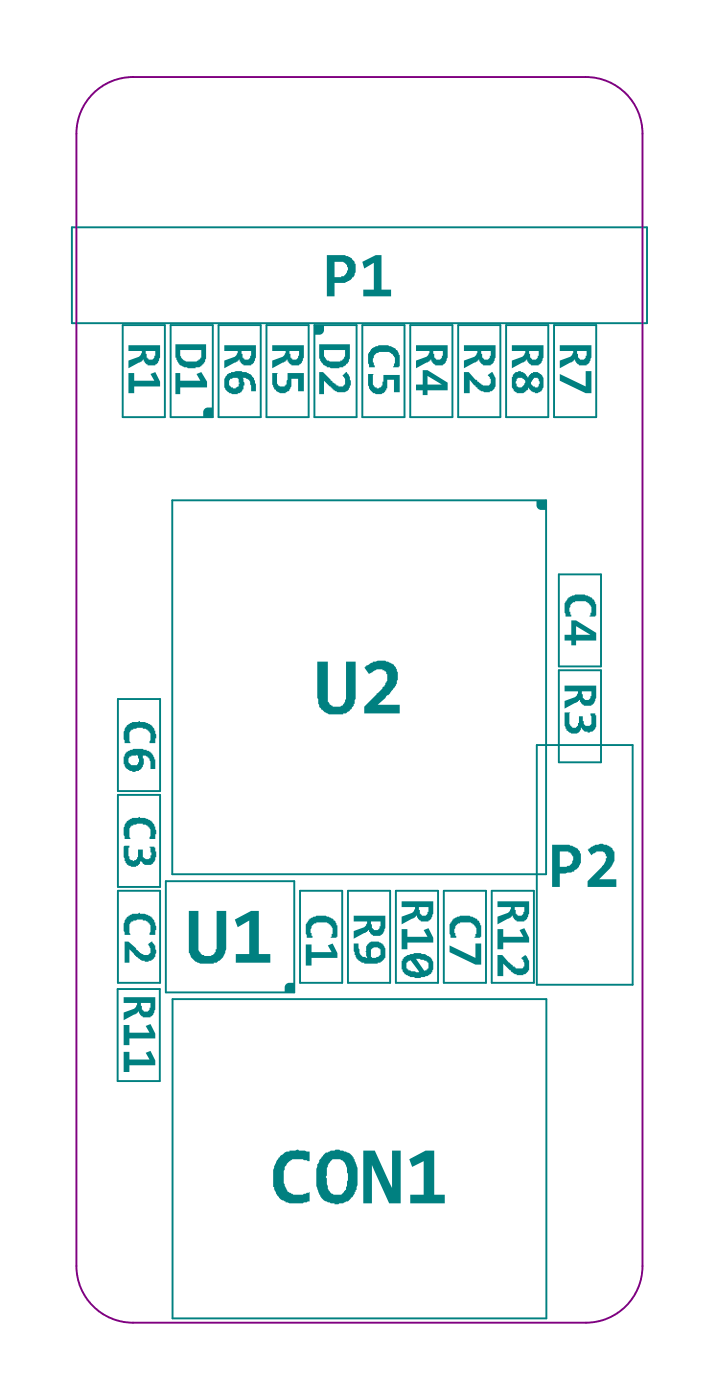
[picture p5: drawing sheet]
<svg xmlns="http://www.w3.org/2000/svg" width="63mm" height="123mm" viewBox="0 0 63 123" stroke-linecap="round" stroke-linejoin="round" font-family="sans-serif">
<g fill="#008080">
<path d="M27.7 28.7h.9v.4a.4 .4 0 0 1-.4 .4h-.5z"/>
<path d="M47.3 44.1h.9v.9h-.5a.4 .4 0 0 1-.4-.5z"/>
<path d="M25.3 86.7h.7v.8h-.9v-.5z"/>
<path d="M18.1 36l.7-.1v.9h-.9v-.5z"/>
</g>
<g fill="none" stroke="#008080" stroke-width=".17">
<path d="M6.3 20h50.8v8.5h-50.8zM10.8 28.7h3.7v8.1h-3.7zM15 28.7h3.8v8.1h-3.8zM19.3 28.7h3.7v8.1h-3.7zM23.5 28.7h3.7v8.1h-3.7zM27.7 28.7h3.7v8.1h-3.7zM32 28.7h3.7v8.1h-3.7zM36.2 28.7h3.7v8.1h-3.7zM40.4 28.7h3.7v8.1h-3.7zM44.6 28.7h3.8v8.1h-3.8zM48.9 28.7h3.7v8.1h-3.7zM15.2 44.1h33v33h-33z"/>
<path d="M49.3 50.7h3.7v8.1h-3.7zM49.3 59.1h3.7v8.1h-3.7zM10.4 78.6h3.7v8.1h-3.7zM10.4 61.7h3.7v8.1h-3.7zM10.4 70.1h3.7v8.1h-3.7zM14.6 77.7h11.4v9.8h-11.4zM26.5 78.6h3.7v8.1h-3.7zM30.7 78.6h3.7v8.1h-3.7zM34.9 78.6h3.7v8.1h-3.7zM39.1 78.6h3.8v8.1h-3.8zM43.4 78.6h3.7v8.1h-3.7zM47.3 65.7h8.5v21.1h-8.5z"/>
<path d="M10.4 87.2h3.7v8.1h-3.7zM15.2 88.1h33v28.2h-33z"/>
</g>
<g fill="#008080">
<path d="M15.5 32.9h.4v.7h1.8l-.4-.6 .5-.2 .5 .9v.5h-2.4v.6h-.4z"/>
<path d="M28.2 32.8h.3l.8 .9 .3 .1 .1 .2h.1v.1a.38 .38 0 0 0 .5-.2l.1-.1a.51 .51 0 0 0-.2-.6l.3-.4a.68 .68 0 0 1 .4 .7 .76 .76 0 0 1-.8 1.1h-.3l-.4-.2-.8-.8v1.2h-.4z"/>
<path d="M35.4 81.9h.5v.7h1.8l-.3-.6 .4-.1 .4 .8v.4h-2.3v.6h-.5z"/>
<path d="M27.3 81a1.91 1.91 0 0 1 2.3 .3l.1 .3h.1v1l-.1 .1h-.5l.1-.4a.55 .55 0 0 0-.1-.6l-.2-.2a.63 .63 0 0 0-.7-.1h-.1a.74 .74 0 0 0-.8 .8l.2 .5h-.5v-.2l-.1-.1a1.64 1.64 0 0 1 .2-1.3z"/>
<path d="M27 83.3h.5v.7h1.8l-.4-.6 .4-.2 .5 .9v.4h-2.3v.7h-.5z"/>
<path d="M40.9 32.8h.4l.7 .7a.98 .98 0 0 0 1.2 .4l.1-.1v-.4h-.1v-.2l-.2-.1 .5-.3a1.6 1.6 0 0 1 .1 1.5 .95 .95 0 0 1-1.5-.1l-.7-.7v1.2h-.5z"/>
<path d="M49.4 33l2.3 1.1v-1.4h.5v2h-.5l-2.3-1.1z"/>
<path d="M32 23.1l1.1-.6h.5v3h.9v.6h-2.5v-.6h1v-2.3l-.9 .5z"/>
<path d="M51.9 74.8a2.02 2.02 0 0 1 1.6-.3l.1 .1a.91 .91 0 0 1 .6 1.1v.2l-.3 .5-1.1 1.1h1.6v.7h-2.6v-.5l1-1a2.07 2.07 0 0 0 .7-1.2h-.1a.49 .49 0 0 0-.6-.4h-.2v.1l-.4 .2-.4-.5z"/>
<path d="M16.7 80.3h.8v3.1a.55 .55 0 0 0 .2 .6 .76 .76 0 0 0 1.2 0h.1v-.3h.1v-3.4h.9v3a1.51 1.51 0 0 1-1.8 1.7 1.36 1.36 0 0 1-1.5-1.6z"/>
<path d="M20.7 81.1l1.4-.8h.7v3.8h1v.8h-3v-.8h1.2v-2.9l-1 .6z"/>
<path d="M28 58.4h.9v3a.81 .81 0 0 0 .4 .9 .81 .81 0 0 0 1-.1l.2-.5v-3.3h.9v3a1.61 1.61 0 0 1-.7 1.3 .32 .32 0 0 1-.4 .2v.1h-.5a1.53 1.53 0 0 1-1.6-.7l-.1-.6-.1-.1z"/>
<path d="M32.3 58.7a2.71 2.71 0 0 1 1.7-.4l.2 .1a1.24 1.24 0 0 1 .9 1.2v.1a1.91 1.91 0 0 1-.6 1.3l-1.2 1.2h2v.7h-3.2v-.6l1.3-1.2a2.35 2.35 0 0 0 .8-1.2v-.4a.7 .7 0 0 0-1.1-.4l-.6 .4-.4-.6z"/>
<path d="M43.9 81.9h.5v.7h1.8l-.4-.6 .4-.1 .5 .8v.4h-2.3v.6h-.5z"/>
<path d="M43.9 84.2h.4l.9 1a.7 .7 0 0 0 1 0 .55 .55 0 0 0-.1-.5l-.1-.2 .3-.3a1.41 1.41 0 0 1 .3 1.5h-.1a.94 .94 0 0 1-1.4-.1l-.7-.6v1.1h-.5z"/>
<path d="M50.1 52.7a1.91 1.91 0 0 1 2.3 .2l.1 .4h.1v1l-.1 .1h-.5l.2-.4a.55 .55 0 0 0-.2-.6l-.2-.2a.63 .63 0 0 0-.7-.2 .74 .74 0 0 0-.9 .9l.2 .5h-.5v-.3l-.1-.1a1.64 1.64 0 0 1 .2-1.2z"/>
<path d="M10.9 90.4h.5v.7h1.8l-.4-.6 .5-.2 .4 .9v.4h-2.3v.6h-.5z"/>
<path d="M10.9 92.8h.5v.6h1.8l-.4-.5 .5-.2 .4 .8v.5h-2.3v.5h-.5z"/>
<path d="M11.3 63.8l.4-.1h.5l.1-.1 .1 .1a1.05 1.05 0 0 1 1.2 .7h.1v.3l.1 .1-.1 .7h-.6a.63 .63 0 0 0 .2-.6l-.1-.3a1.13 1.13 0 0 0-1.1-.4l-.2 .1a.67 .67 0 0 0-.5 .9l.1 .3h-.5a1.53 1.53 0 0 1 .2-1.6z"/>
<path d="M11.3 72.3l.4-.2h.5h.1h.1a1.05 1.05 0 0 1 1.2 .8h.1v.3h.1l-.1 .8h-.6a.63 .63 0 0 0 .2-.7l-.1-.2a1.13 1.13 0 0 0-1.1-.5l-.2 .1a.67 .67 0 0 0-.5 1l.1 .3h-.5v-.1a1.53 1.53 0 0 1 .2-1.5z"/>
<path d="M11 74.6h.4v.2h-.1v.7h.1v.3a.45 .45 0 0 0 .5 .1 .45 .45 0 0 0 .3-.5v-.5h.4v.5a.35 .35 0 0 0 .5 .4l.2-.1v-.3h.1l-.1-.6-.1-.1h.4l.1 .1v.3h.1a1.19 1.19 0 0 1-.5 1.2h-.1a.56 .56 0 0 1-.8-.4 .74 .74 0 0 1-.8 .5 .74 .74 0 0 1-.6-.7l-.1-.1v-.9z"/>
<path d="M11.3 80.8l.4-.2h.5l.1-.1 .1 .1a1.05 1.05 0 0 1 1.2 .8h.1v.2l.1 .1-.1 .8h-.6a.63 .63 0 0 0 .2-.7l-.1-.3a1.13 1.13 0 0 0-1.1-.4l-.2 .1a.67 .67 0 0 0-.5 .9l.1 .4h-.5v-.1a1.53 1.53 0 0 1 .2-1.6z"/>
<path d="M11 83h.3l.9 .8a.68 .68 0 0 0 1.1 .3v-.5l-.2-.3h-.1l.4-.3 .2 .4h.1v.2a.79 .79 0 0 1-.5 1.1l-.2 .1a1.54 1.54 0 0 1-1.1-.6l-.5-.5v1.2h-.4z"/>
<path d="M24.8 101.9l.1-.1a2.22 2.22 0 0 1 1.8-.3l.6 .1v.9v-.1h-.2a2.36 2.36 0 0 0-1.5-.1v.1a.8 .8 0 0 0-.5 .8l-.1 .1a2.55 2.55 0 0 0 .4 1.8 1.96 1.96 0 0 0 1.7 .1l.2-.1v.9l-.8 .1a2.48 2.48 0 0 1-1.8-.4 2.05 2.05 0 0 1-.6-1.6 2.5 2.5 0 0 1 .5-2z"/>
<path d="M32 101.5h1.1l1.5 3.3v-3.3h.7v4.6h-1l-1.5-3.4v3.4h-.8z"/>
<path d="M36.1 102.2l1.4-.7h.8v3.9h.9v.7h-3v-.7h1.2v-3l-1 .5z"/>
<path d="M49.8 62.8h.5l-.1 .2a1.35 1.35 0 0 0 .3 1.2h.1a.32 .32 0 0 0 .4-.4h.1v-.6h.3v.4h.1a.36 .36 0 0 0 .4 .4 .36 .36 0 0 0 .3-.5l-.1-.6h.4l.1 .6a.86 .86 0 0 1-.8 1.1v-.1a.43 .43 0 0 1-.5-.4l-.1 .2a.67 .67 0 0 1-.5 .4 .67 .67 0 0 1-.7-.3 2.63 2.63 0 0 1-.2-1.5z"/>
<path d="M11.3 32.9h.5v.7h1.8l-.3-.6 .4-.2 .4 .9v.4h-2.3v.6h-.5z"/>
<path d="M24 32.9h.5l-.1 .1v.4a.51 .51 0 0 0 .6 .7l.3-.2 .1-1h1.4v1.6h-.5v-1.1h-.6v.3a.82 .82 0 0 1-.6 1 .82 .82 0 0 1-1-.7l-.1-.1z"/>
<path d="M32.8 30.7a1.91 1.91 0 0 1 2.3 .3l.1 .3h.1v1l-.1 .1h-.5l.1-.4a.55 .55 0 0 0-.1-.6l-.2-.2a.63 .63 0 0 0-.7-.2h-.1a.74 .74 0 0 0-.8 .9l.2 .5h-.6v-.3a1.64 1.64 0 0 1 .2-1.3z"/>
<path d="M32.5 33h.5l-.1 .1v.2a.67 .67 0 0 0 .5 1l.3-.3 .1-.9h1.5v1.5h-.6v-1.1h-.5v.2a.84 .84 0 0 1-.7 1.1 .55 .55 0 0 1-.6-.2 1.13 1.13 0 0 1-.4-1.1z"/>
<path d="M40 81a1.91 1.91 0 0 1 2.3 .3l.1 .3v1v.1h-.6l.2-.4a.55 .55 0 0 0-.2-.6l-.1-.2a.63 .63 0 0 0-.7-.1h-.1a.74 .74 0 0 0-.8 .8l.1 .5h-.5v-.2l-.1-.1a1.64 1.64 0 0 1 .3-1.3z"/>
<path d="M39.6 83.4l2.3 1.1v-1.3h.5v1.9h-.5l-2.3-1.1z"/>
<path d="M15.9 30.9a.8 .8 0 0 0 .9 1h.1a.55 .55 0 0 0 .6-.2l.3-.2v-.6zM15.5 30.4h2.7v.9a1.21 1.21 0 0 1-.6 1.1h-.2a1.72 1.72 0 0 1-1.6-.3l-.2-.4v-.2h-.1z"/>
<path d="M28.6 30.9v.5a.86 .86 0 0 0 1.1 .5h.3v-.1a.3 .3 0 0 0 .3-.3h.1v-.6zM28.2 30.4h2.7v1.2l-.2 .5h-.1a.68 .68 0 0 1-.7 .3v.1a1.65 1.65 0 0 1-1.4-.4l-.3-.3v-.2z"/>
<path d="M36.9 80l.1 .4a.32 .32 0 0 0 .5 .4l.3-.4v-.4zM35.4 79.5h2.8v1.1l-.1 .2a.58 .58 0 0 1-.6 .5 .6 .6 0 0 1-.6-.3l-.1-.1v-.2l-.2 .2-1.2 .6v-.7l1-.3 .2-.3v-.2h-1.2z"/>
<path d="M36.7 84.6l.8 1.1v-.1a.32 .32 0 0 0 .3-.4v-.1a.3 .3 0 0 0-.3-.4l-.5-.1zM36 84.7v.1a.44 .44 0 0 0-.2 .6l.2 .1a.55 .55 0 0 0 .6 .2h.1h.2l-.7-1zM35.8 84.3l.2-.1a2.07 2.07 0 0 1 1.5-.1v.1a.92 .92 0 0 1 .7 1.2l-.1 .2a.59 .59 0 0 1-.6 .5v.1h-.4v.1h-.5l-.1-.1a1.06 1.06 0 0 1-1.1-1.4l.1-.2z"/>
<path d="M21.3 31l.1 .4a.32 .32 0 0 0 .4 .3l.3-.3v-.4zM19.8 30.4h2.8v1.1l-.1 .3a.58 .58 0 0 1-.6 .4 .6 .6 0 0 1-.7-.2l-.1-.1v-.3l-.1 .3-1.2 .6v-.7l.9-.3 .3-.4v-.1h-1.2z"/>
<path d="M20.3 33.4l-.1 .2a.38 .38 0 0 0 .2 .5l.1 .1a.33 .33 0 0 0 .5-.1h.1v-.3v-.1v-.2a.36 .36 0 0 0-.6-.1zM20 33h.1a1.84 1.84 0 0 1 2.1 .2l.2 .1 .1 .5h.1v.7h-.5v-.5v-.1a.58 .58 0 0 0-.5-.6h-.2l.2 .4v.3l-.1 .1a.73 .73 0 0 1-.9 .7 .92 .92 0 0 1-.8-1.2v-.2z"/>
<path d="M42.4 31l.1 .4a.32 .32 0 0 0 .4 .3l.4-.3v-.4zM40.9 30.4h2.8v1.1l-.1 .3a.58 .58 0 0 1-.6 .4 .6 .6 0 0 1-.6-.2l-.1-.1v-.3l-.2 .3-1.2 .6v-.7l.9-.3 .3-.4v-.1h-1.2z"/>
<path d="M50.9 31l.1 .4a.32 .32 0 0 0 .4 .3l.3-.3v-.4zM49.4 30.4h2.8v1.1l-.1 .3a.58 .58 0 0 1-.6 .4 .6 .6 0 0 1-.7-.2l-.1-.1v-.3l-.1 .3-1.2 .6v-.7l.9-.3 .3-.4v-.1h-1.2z"/>
<path d="M29.5 23.1v1.3h.6h.2a.86 .86 0 0 0 .3-1.1l-.3-.2zM28.8 22.5h1.1a1.31 1.31 0 0 1 1.4 .6 1.88 1.88 0 0 1-.1 1.3l-.4 .4a1.06 1.06 0 0 1-1 .2h-.3v1.1h-.7z"/>
<path d="M49.4 75.1v1.3h.5a.72 .72 0 0 0 .6-1l-.4-.3zM48.7 74.5h1.5l.2 .1a1.02 1.02 0 0 1 .8 1.2v.1a1.16 1.16 0 0 1-1.2 1.1h-.1h-.5v1.2h-.7z"/>
<path d="M45.4 80l.1 .4a.32 .32 0 0 0 .4 .4l.3-.4v-.4zM43.9 79.5h2.8v1.1l-.1 .2a.58 .58 0 0 1-.6 .5 .6 .6 0 0 1-.7-.3l-.1-.1v-.2l-.1 .2-1.2 .6v-.7l.9-.3 .3-.3v-.2h-1.2z"/>
<path d="M50.8 55.2v.8h1.3zM50.4 54.7h.4l1.8 1.1v.7h-1.8v.4h-.4v-.4h-.6v-.5h.6z"/>
<path d="M12.4 88.5l.1 .4a.32 .32 0 0 0 .4 .3l.4-.3v-.4zM10.9 87.9h2.8v1.1l-.1 .3a.58 .58 0 0 1-.6 .4 .6 .6 0 0 1-.7-.2v-.1v-.3l-.2 .3-1.2 .6v-.7l.9-.3 .3-.4v-.1h-1.2z"/>
<path d="M11.4 66.7a.48 .48 0 0 0 .1 .7 .48 .48 0 0 0 .7-.1l.1-.1v-.3h-.1v-.3h-.1h-.1zM11.2 66.3a2.05 2.05 0 0 1 2.2 .2l.2 .5h.1v.8h-.4v-.7l-.3-.4-.5-.1h.1v.2a.77 .77 0 0 1-.3 1.1v.1h-.2a.92 .92 0 0 1-1.2-.9v-.4h.1v-.1z"/>
<path d="M32.7 81.3l.1 .4a.32 .32 0 0 0 .4 .3l.4-.3v-.4zM31.2 80.8h2.8v1.1l-.1 .2a.58 .58 0 0 1-.6 .4 .6 .6 0 0 1-.7-.2l-.1-.1v-.3l-.1 .3-1.2 .6v-.7l.9-.3 .3-.4v-.1h-1.2z"/>
<path d="M32.8 83.6l-.1 .1v.3a.34 .34 0 0 0 .3 .5l.2-.1a.32 .32 0 0 0 .4-.4v-.1a.35 .35 0 0 0-.5-.3zM31.2 83.2h.4l.1 .9 .3 .3 .4 .1-.1-.3a1.26 1.26 0 0 1 .2-1.1 .98 .98 0 0 1 1.5 .5v.4a.73 .73 0 0 1-.7 .9v.1h-.3a1.64 1.64 0 0 1-1.3-.3l-.3-.1v-.4h-.1z"/>
<path d="M29.3 102.2a1.53 1.53 0 0 0-.5 1.5l-.1 .1 .1 .1v.5l.1 .2a.8 .8 0 0 0 .5 .8 .8 .8 0 0 0 .9-.3l.2-.2v-.2a2.36 2.36 0 0 0 .1-1.5v-.2a.86 .86 0 0 0-.9-.8zM28.7 101.6l.6-.1a2.01 2.01 0 0 1 1.8 .5 4.3 4.3 0 0 1 .3 2.9v.1a1.67 1.67 0 0 1-1.2 1.1 2.01 2.01 0 0 1-1.9-.5 4.3 4.3 0 0 1-.3-2.9h.1l.1-.4 .2-.3z"/>
<path d="M51.3 61l.1 .4a.32 .32 0 0 0 .4 .3l.4-.3v-.4zM49.8 60.5h2.8v1.1l-.1 .2a.58 .58 0 0 1-.6 .4 .6 .6 0 0 1-.7-.2l-.1-.1v-.2l-.1 .2-1.2 .6v-.7l.9-.3 .3-.4v-.1h-1.2z"/>
<path d="M12.8 31l.1 .4a.32 .32 0 0 0 .5 .3l.3-.3v-.4zM11.3 30.4h2.8v1.1l-.1 .3a.58 .58 0 0 1-.6 .4 .6 .6 0 0 1-.6-.2l-.1-.1v-.3l-.2 .3-1.2 .6v-.7l1-.3 .2-.4v-.1h-1.2z"/>
<path d="M25.5 31l.1 .4a.32 .32 0 0 0 .4 .3l.4-.3v-.4zM24 30.4h2.8v1.1l-.1 .3a.58 .58 0 0 1-.6 .4 .6 .6 0 0 1-.7-.2v-.1v-.3l-.2 .3-1.2 .6v-.7l.9-.3 .3-.4v-.1h-1.2z"/>
<path d="M38.2 31l.1 .4a.32 .32 0 0 0 .4 .3l.4-.3v-.4zM36.7 30.4h2.8v1.1l-.1 .3a.58 .58 0 0 1-.6 .4 .6 .6 0 0 1-.7-.2l-.1-.1v-.3l-.1 .3-1.2 .6v-.7l.9-.3 .3-.4v-.1h-1.2z"/>
<path d="M37.7 33.2v.7h1.3zM37.3 32.6h.4l1.8 1.1v.7h-1.8v.4h-.4v-.4h-.6v-.5h.6z"/>
<path d="M46.7 31v.4a.32 .32 0 0 0 .5 .3l.3-.3v-.4zM45.1 30.4h2.8v1.1l-.1 .3a.58 .58 0 0 1-.5 .4 .6 .6 0 0 1-.7-.2l-.1-.1v-.3l-.2 .3-1.2 .6v-.7l1-.3 .2-.4v-.1h-1.2z"/>
<path d="M47.1 33.3l-.1 .2a.33 .33 0 0 0-.1 .5l.2 .1a.24 .24 0 0 0 .3 .1 .24 .24 0 0 0 .1-.3l.1-.1-.1-.4-.1-.1zM45.7 33.3v.1a.33 .33 0 0 0-.1 .5 .31 .31 0 0 0 .2 .3 .31 .31 0 0 0 .4-.2v-.2a.34 .34 0 0 0 0-.3 .34 .34 0 0 0-.3-.2zM45.5 32.8h.1a.4 .4 0 0 1 .6 .1l.4 .4a.7 .7 0 0 1 1-.4 1.32 1.32 0 0 1 .3 1.3l-.1 .1a.68 .68 0 0 1-.6 .4v-.1l-.4-.1-.2-.3v.1l-.3 .2a.63 .63 0 0 1-.6 .2l-.2-.1a1.11 1.11 0 0 1-.4-1.2l.1-.3z"/>
</g>
<path d="M8.5 8a5 5 0 0 1 3.2-1.2h40a5 5 0 0 1 5 5v99.9a5 5 0 0 1-5 5h-40a5 5 0 0 1-5-5v-99.9a5 5 0 0 1 1.8-3.8z" fill="none" stroke="#800080" stroke-width=".17"/>
</svg>
